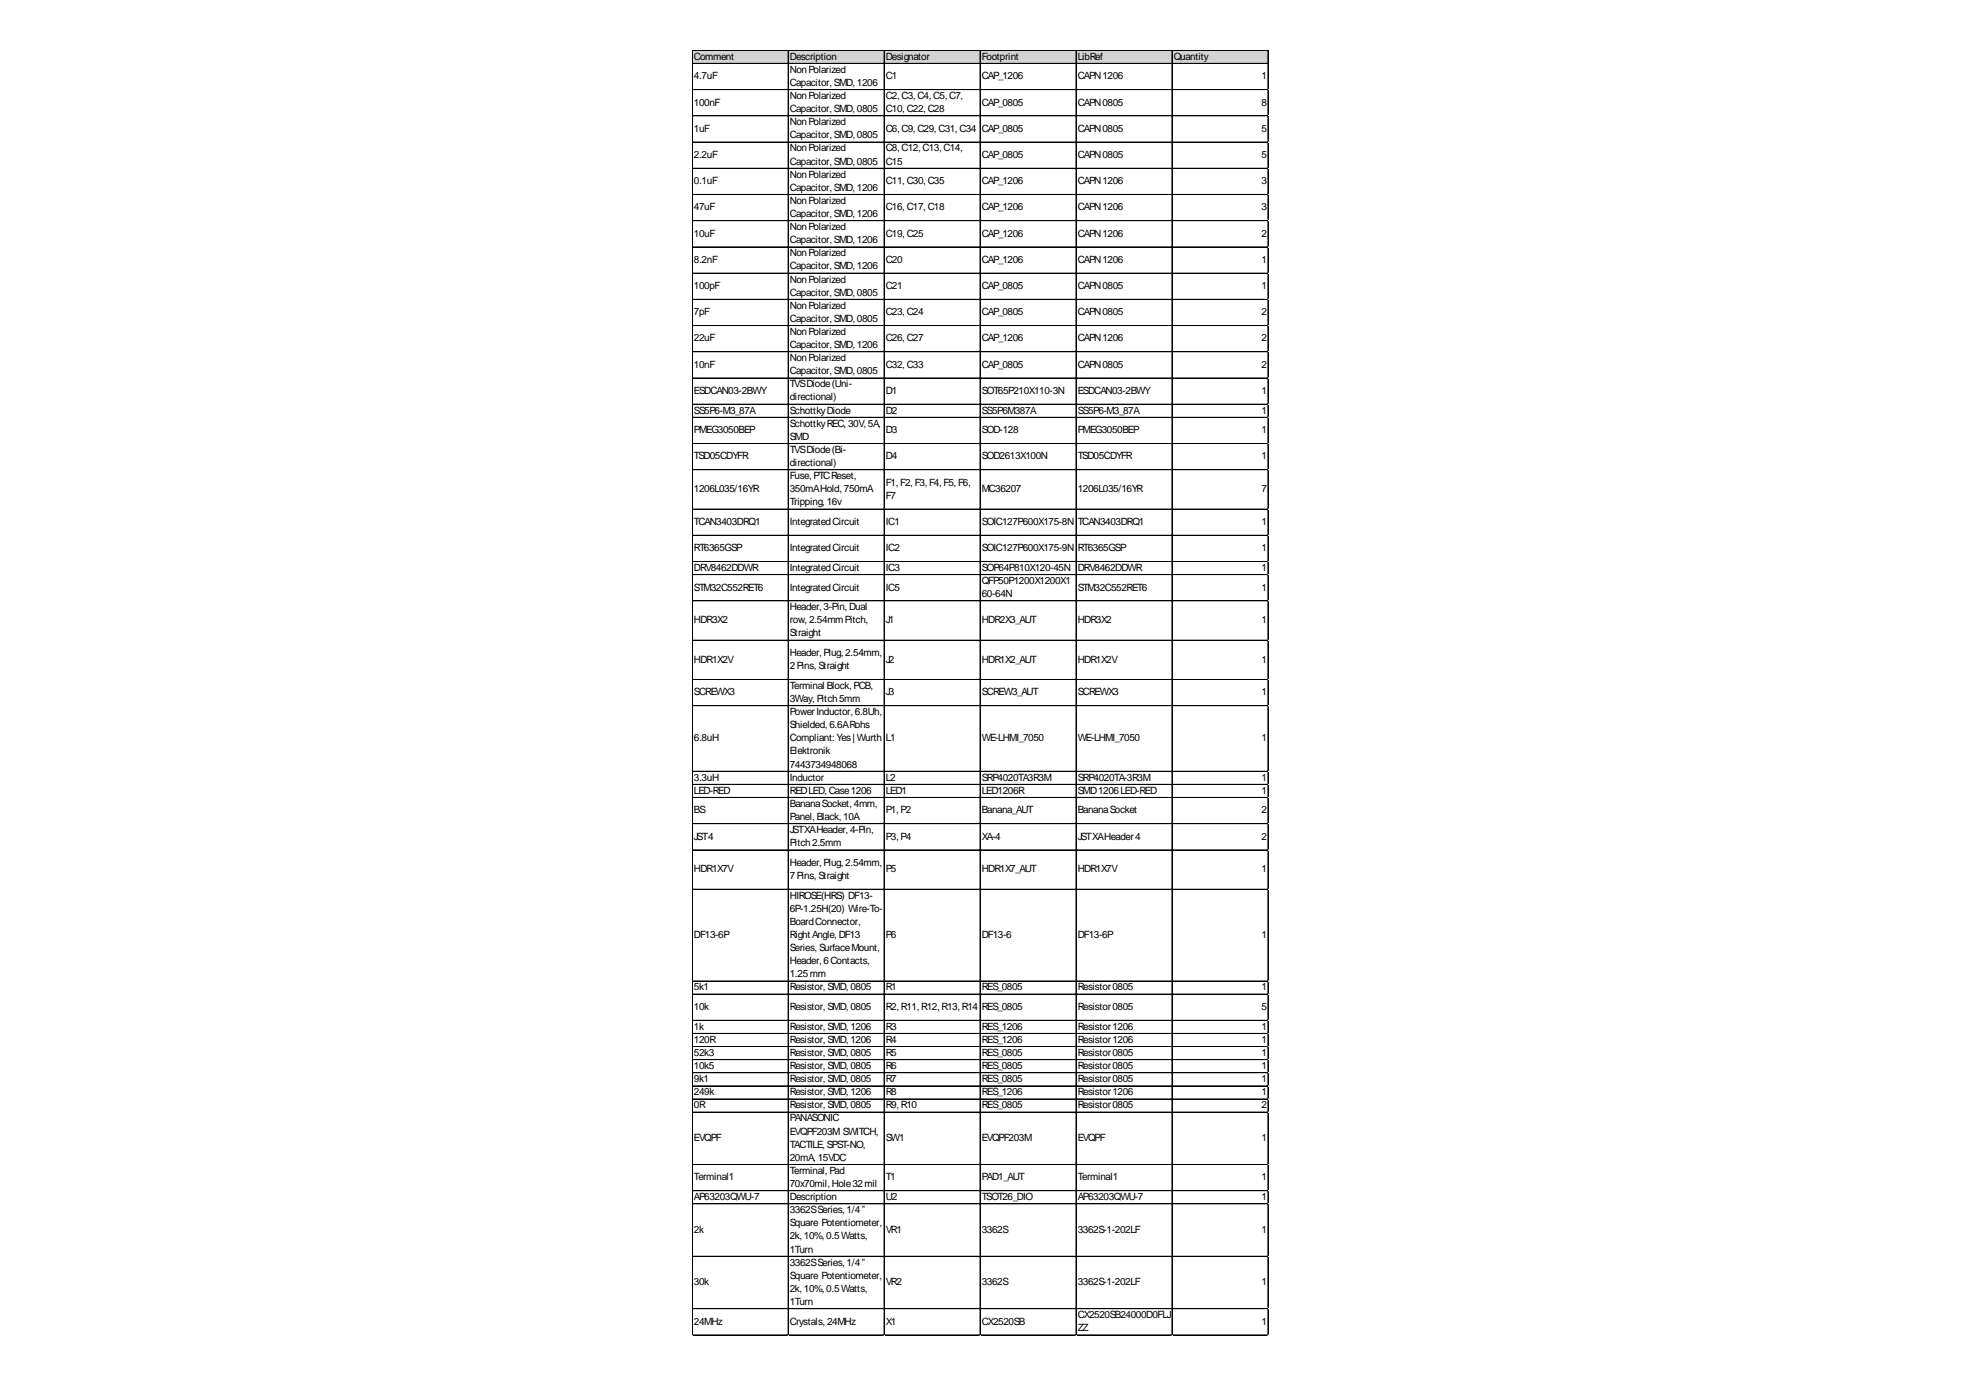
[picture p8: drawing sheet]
<svg xmlns="http://www.w3.org/2000/svg" width="297mm" height="210mm" viewBox="0 0 297 210" stroke-linecap="round" stroke-linejoin="round" font-family="sans-serif">
<defs><g id="words">
<g font-size="1.5">
<text x="105" y="9">Comment</text>
<text x="119.6" y="9">Description</text>
<text x="119.6" y="11">NonPolarized</text>
<text x="134.1" y="9">Designator</text>
<text x="148.6" y="9">Footprint</text>
<text x="163.2" y="9">LibRef</text>
<text x="177.7" y="9">Quantity</text>
<text x="105" y="12">4.7uF</text>
<text x="105" y="16">100nF</text>
<text x="119.6" y="13">Capacitor, SMD, 1206</text>
<text x="119.6" y="15">NonPolarized</text>
<text x="119.6" y="17">Capacitor, SMD, 0805</text>
<text x="134.1" y="12">C1</text>
<text x="134.1" y="15">C2, C3, C4, C5, C7,</text>
<text x="134.1" y="17">C10, C22, C28</text>
<text x="148.6" y="12">CAP_1206</text>
<text x="148.6" y="16">CAP_0805</text>
<text x="163.2" y="12">CAPN1206</text>
<text x="163.2" y="16">CAPN0805</text>
<text x="191" y="12">1</text>
<text x="191" y="16">8</text>
<text x="105" y="19.9">1uF</text>
<text x="105" y="23.9">2.2uF</text>
<text x="119.6" y="18.9">NonPolarized</text>
<text x="119.6" y="20.9">Capacitor, SMD, 0805</text>
<text x="119.6" y="22.9">NonPolarized</text>
<text x="134.1" y="19.9">C6, C9, C29, C31, C34</text>
<text x="134.1" y="22.9">C8, C12, C13, C14,</text>
<text x="148.6" y="19.9">CAP_0805</text>
<text x="148.6" y="23.9">CAP_0805</text>
<text x="163.2" y="19.9">CAPN0805</text>
<text x="163.2" y="23.9">CAPN0805</text>
<text x="191" y="19.9">5</text>
<text x="191" y="23.9">5</text>
<text x="105" y="27.9">0.1uF</text>
<text x="119.6" y="24.9">Capacitor, SMD, 0805</text>
<text x="119.6" y="26.9">NonPolarized</text>
<text x="119.6" y="28.9">Capacitor, SMD, 1206</text>
<text x="134.1" y="24.9">C15</text>
<text x="134.1" y="27.9">C11, C30, C35</text>
<text x="148.6" y="27.9">CAP_1206</text>
<text x="163.2" y="27.9">CAPN1206</text>
<text x="191" y="27.9">3</text>
<text x="105" y="31.8">47uF</text>
<text x="105" y="35.8">10uF</text>
<text x="119.6" y="30.8">NonPolarized</text>
<text x="119.6" y="32.8">Capacitor, SMD, 1206</text>
<text x="119.6" y="34.8">NonPolarized</text>
<text x="134.1" y="31.8">C16, C17, C18</text>
<text x="134.1" y="35.8">C19, C25</text>
<text x="148.6" y="31.8">CAP_1206</text>
<text x="148.6" y="35.8">CAP_1206</text>
<text x="163.2" y="31.8">CAPN1206</text>
<text x="163.2" y="35.8">CAPN1206</text>
<text x="191" y="31.8">3</text>
<text x="191" y="35.8">2</text>
<text x="105" y="39.8">8.2nF</text>
<text x="119.6" y="36.8">Capacitor, SMD, 1206</text>
<text x="119.6" y="38.8">NonPolarized</text>
<text x="119.6" y="40.8">Capacitor, SMD, 1206</text>
<text x="134.1" y="39.8">C20</text>
<text x="148.6" y="39.8">CAP_1206</text>
<text x="163.2" y="39.8">CAPN1206</text>
<text x="191" y="39.8">1</text>
<text x="105" y="43.7">100pF</text>
<text x="105" y="47.7">7pF</text>
<text x="119.6" y="42.8">NonPolarized</text>
<text x="119.6" y="44.7">Capacitor, SMD, 0805</text>
<text x="119.6" y="46.7">NonPolarized</text>
<text x="134.1" y="43.7">C21</text>
<text x="134.1" y="47.7">C23, C24</text>
<text x="148.6" y="43.7">CAP_0805</text>
<text x="148.6" y="47.7">CAP_0805</text>
<text x="163.2" y="43.7">CAPN0805</text>
<text x="163.2" y="47.7">CAPN0805</text>
<text x="191" y="43.7">1</text>
<text x="191" y="47.7">2</text>
<text x="105" y="51.7">22uF</text>
<text x="119.6" y="48.7">Capacitor, SMD, 0805</text>
<text x="119.6" y="50.7">NonPolarized</text>
<text x="119.6" y="52.7">Capacitor, SMD, 1206</text>
<text x="134.1" y="51.7">C26, C27</text>
<text x="148.6" y="51.7">CAP_1206</text>
<text x="163.2" y="51.7">CAPN1206</text>
<text x="191" y="51.7">2</text>
<text x="105" y="55.6">10nF</text>
<text x="105" y="59.6">ESDCAN03-2BWY</text>
<text x="119.6" y="54.7">NonPolarized</text>
<text x="119.6" y="56.6">Capacitor, SMD, 0805</text>
<text x="119.6" y="58.6">TVSDiode(Uni-</text>
<text x="134.1" y="55.6">C32, C33</text>
<text x="134.1" y="59.6">D1</text>
<text x="148.6" y="55.6">CAP_0805</text>
<text x="148.6" y="59.6">SOT65P210X110-3N</text>
<text x="163.2" y="55.6">CAPN0805</text>
<text x="163.2" y="59.6">ESDCAN03-2BWY</text>
<text x="191" y="55.6">2</text>
<text x="191" y="59.6">1</text>
<text x="105" y="62.6">SS5P6-M3_87A</text>
<text x="105" y="65.6">PMEG3050BEP</text>
<text x="119.6" y="60.6">directional)</text>
<text x="119.6" y="62.6">SchottkyDiode</text>
<text x="119.6" y="64.6">SchottkyREC, 30V, 5A,</text>
<text x="134.1" y="62.6">D2</text>
<text x="134.1" y="65.6">D3</text>
<text x="148.6" y="62.6">SS5P6M387A</text>
<text x="148.6" y="65.6">SOD-128</text>
<text x="163.2" y="62.6">SS5P6-M3_87A</text>
<text x="163.2" y="65.6">PMEG3050BEP</text>
<text x="191" y="62.6">1</text>
<text x="191" y="65.6">1</text>
<text x="105" y="69.5">TSD05CDYFR</text>
<text x="119.6" y="66.6">SMD</text>
<text x="119.6" y="68.5">TVSDiode(Bi-</text>
<text x="119.6" y="70.5">directional)</text>
<text x="134.1" y="69.5">D4</text>
<text x="148.6" y="69.5">SOD2613X100N</text>
<text x="163.2" y="69.5">TSD05CDYFR</text>
<text x="191" y="69.5">1</text>
<text x="105" y="74.5">1206L035/16YR</text>
<text x="119.6" y="72.5">Fuse, PTCReset,</text>
<text x="119.6" y="74.5">350mAHold, 750mA</text>
<text x="119.6" y="76.5">Tripping, 16v</text>
<text x="134.1" y="73.5">F1, F2, F3, F4, F5, F6,</text>
<text x="134.1" y="75.5">F7</text>
<text x="148.6" y="74.5">MC36207</text>
<text x="163.2" y="74.5">1206L035/16YR</text>
<text x="191" y="74.5">7</text>
<text x="105" y="79.5">TCAN3403DRQ1</text>
<text x="105" y="83.4">RT6365GSP</text>
<text x="119.6" y="79.5">IntegratedCircuit</text>
<text x="119.6" y="83.4">IntegratedCircuit</text>
<text x="134.1" y="79.5">IC1</text>
<text x="134.1" y="83.4">IC2</text>
<text x="148.6" y="79.5">SOIC127P600X175-8N</text>
<text x="148.6" y="83.4">SOIC127P600X175-9N</text>
<text x="163.2" y="79.5">TCAN3403DRQ1</text>
<text x="163.2" y="83.4">RT6365GSP</text>
<text x="191" y="79.5">1</text>
<text x="191" y="83.4">1</text>
<text x="105" y="86.4">DRV8462DDWR</text>
<text x="105" y="89.4">STM32C552RET6</text>
<text x="119.6" y="86.4">IntegratedCircuit</text>
<text x="119.6" y="89.4">IntegratedCircuit</text>
<text x="134.1" y="86.4">IC3</text>
<text x="134.1" y="89.4">IC5</text>
<text x="148.6" y="86.4">SOP64P810X120-45N</text>
<text x="148.6" y="88.4">QFP50P1200X1200X1</text>
<text x="163.2" y="86.4">DRV8462DDWR</text>
<text x="163.2" y="89.4">STM32C552RET6</text>
<text x="191" y="86.4">1</text>
<text x="191" y="89.4">1</text>
<text x="105" y="94.3">HDR3X2</text>
<text x="119.6" y="92.3">Header, 3-Pin, Dual</text>
<text x="119.6" y="94.3">row, 2.54mmPitch,</text>
<text x="134.1" y="94.3">J1</text>
<text x="148.6" y="90.4">60-64N</text>
<text x="148.6" y="94.3">HDR2X3_AUT</text>
<text x="163.2" y="94.3">HDR3X2</text>
<text x="191" y="94.3">1</text>
<text x="105" y="100.3">HDR1X2V</text>
<text x="119.6" y="96.3">Straight</text>
<text x="119.6" y="99.3">Header, Plug, 2.54mm,</text>
<text x="119.6" y="101.3">2Pins, Straight</text>
<text x="134.1" y="100.3">J2</text>
<text x="148.6" y="100.3">HDR1X2_AUT</text>
<text x="163.2" y="100.3">HDR1X2V</text>
<text x="191" y="100.3">1</text>
<text x="105" y="105.2">SCREWX3</text>
<text x="119.6" y="104.3">Terminal Block, PCB,</text>
<text x="119.6" y="106.2">3Way, Pitch5mm</text>
<text x="134.1" y="105.2">J3</text>
<text x="148.6" y="105.2">SCREW3_AUT</text>
<text x="163.2" y="105.2">SCREWX3</text>
<text x="191" y="105.2">1</text>
<text x="105" y="112.2">6.8uH</text>
<text x="119.6" y="108.2">PowerInductor, 6.8Uh,</text>
<text x="119.6" y="110.2">Shielded, 6.6ARohs</text>
<text x="119.6" y="112.2">Compliant: Yes| Wurth</text>
<text x="134.1" y="112.2">L1</text>
<text x="148.6" y="112.2">WE-LHMI_7050</text>
<text x="163.2" y="112.2">WE-LHMI_7050</text>
<text x="191" y="112.2">1</text>
<text x="105" y="118.1">3.3uH</text>
<text x="119.6" y="114.2">Elektronik</text>
<text x="119.6" y="116.2">7443734948068</text>
<text x="119.6" y="118.1">Inductor</text>
<text x="134.1" y="118.1">L2</text>
<text x="148.6" y="118.1">SRP4020TA3R3M</text>
<text x="163.2" y="118.1">SRP4020TA-3R3M</text>
<text x="191" y="118.1">1</text>
<text x="105" y="120.1">LED-RED</text>
<text x="105" y="123.1">BS</text>
<text x="119.6" y="120.1">REDLED, Case1206</text>
<text x="119.6" y="122.1">BananaSocket, 4mm,</text>
<text x="119.6" y="124.1">Panel, Black, 10A</text>
<text x="134.1" y="120.1">LED1</text>
<text x="134.1" y="123.1">P1, P2</text>
<text x="148.6" y="120.1">LED1206R</text>
<text x="148.6" y="123.1">Banana_AUT</text>
<text x="163.2" y="120.1">SMD1206LED-RED</text>
<text x="163.2" y="123.1">BananaSocket</text>
<text x="191" y="120.1">1</text>
<text x="191" y="123.1">2</text>
<text x="105" y="127.1">JST4</text>
<text x="119.6" y="126.1">JSTXAHeader, 4-Pin,</text>
<text x="119.6" y="128.1">Pitch2.5mm</text>
<text x="119.6" y="131">Header, Plug, 2.54mm,</text>
<text x="134.1" y="127.1">P3, P4</text>
<text x="148.6" y="127.1">XA-4</text>
<text x="163.2" y="127.1">JSTXAHeader4</text>
<text x="191" y="127.1">2</text>
<text x="105" y="132">HDR1X7V</text>
<text x="119.6" y="133">7Pins, Straight</text>
<text x="119.6" y="136">HIROSE(HRS) DF13-</text>
<text x="119.6" y="138">6P-1.25H(20) Wire-To-</text>
<text x="134.1" y="132">P5</text>
<text x="148.6" y="132">HDR1X7_AUT</text>
<text x="163.2" y="132">HDR1X7V</text>
<text x="191" y="132">1</text>
<text x="105" y="141.9">DF13-6P</text>
<text x="119.6" y="140">BoardConnector,</text>
<text x="119.6" y="141.9">Right Angle, DF13</text>
<text x="119.6" y="143.9">Series, SurfaceMount,</text>
<text x="134.1" y="141.9">P6</text>
<text x="148.6" y="141.9">DF13-6</text>
<text x="163.2" y="141.9">DF13-6P</text>
<text x="191" y="141.9">1</text>
<text x="105" y="149.9">5k1</text>
<text x="119.6" y="145.9">Header, 6Contacts,</text>
<text x="119.6" y="147.9">1.25mm</text>
<text x="119.6" y="149.9">Resistor, SMD, 0805</text>
<text x="134.1" y="149.9">R1</text>
<text x="148.6" y="149.9">RES_0805</text>
<text x="163.2" y="149.9">Resistor0805</text>
<text x="191" y="149.9">1</text>
<text x="105" y="152.9">10k</text>
<text x="105" y="155.8">1k</text>
<text x="119.6" y="152.9">Resistor, SMD, 0805</text>
<text x="119.6" y="155.8">Resistor, SMD, 1206</text>
<text x="134.1" y="152.9">R2, R11, R12, R13, R14</text>
<text x="134.1" y="155.8">R3</text>
<text x="148.6" y="152.9">RES_0805</text>
<text x="148.6" y="155.8">RES_1206</text>
<text x="163.2" y="152.9">Resistor0805</text>
<text x="163.2" y="155.8">Resistor1206</text>
<text x="191" y="152.9">5</text>
<text x="191" y="155.8">1</text>
<text x="105" y="157.8">120R</text>
<text x="105" y="159.8">52k3</text>
<text x="105" y="161.8">10k5</text>
<text x="119.6" y="157.8">Resistor, SMD, 1206</text>
<text x="119.6" y="159.8">Resistor, SMD, 0805</text>
<text x="119.6" y="161.8">Resistor, SMD, 0805</text>
<text x="134.1" y="157.8">R4</text>
<text x="134.1" y="159.8">R5</text>
<text x="134.1" y="161.8">R6</text>
<text x="148.6" y="157.8">RES_1206</text>
<text x="148.6" y="159.8">RES_0805</text>
<text x="148.6" y="161.8">RES_0805</text>
<text x="163.2" y="157.8">Resistor1206</text>
<text x="163.2" y="159.8">Resistor0805</text>
<text x="163.2" y="161.8">Resistor0805</text>
<text x="191" y="157.8">1</text>
<text x="191" y="159.8">1</text>
<text x="191" y="161.8">1</text>
<text x="105" y="163.8">9k1</text>
<text x="105" y="165.7">249k</text>
<text x="105" y="167.7">0R</text>
<text x="119.6" y="163.8">Resistor, SMD, 0805</text>
<text x="119.6" y="165.7">Resistor, SMD, 1206</text>
<text x="119.6" y="167.7">Resistor, SMD, 0805</text>
<text x="134.1" y="163.8">R7</text>
<text x="134.1" y="165.7">R8</text>
<text x="134.1" y="167.7">R9, R10</text>
<text x="148.6" y="163.8">RES_0805</text>
<text x="148.6" y="165.7">RES_1206</text>
<text x="148.6" y="167.7">RES_0805</text>
<text x="163.2" y="163.8">Resistor0805</text>
<text x="163.2" y="165.7">Resistor1206</text>
<text x="163.2" y="167.7">Resistor0805</text>
<text x="191" y="163.8">1</text>
<text x="191" y="165.7">1</text>
<text x="191" y="167.7">2</text>
<text x="105" y="172.7">EVQPF</text>
<text x="119.6" y="169.7">PANASONIC</text>
<text x="119.6" y="171.7">EVQPF203M SWITCH,</text>
<text x="119.6" y="173.7">TACTILE, SPST-NO,</text>
<text x="134.1" y="172.7">SW1</text>
<text x="148.6" y="172.7">EVQPF203M</text>
<text x="163.2" y="172.7">EVQPF</text>
<text x="191" y="172.7">1</text>
<text x="105" y="178.6">Terminal1</text>
<text x="119.6" y="175.7">20mA, 15VDC</text>
<text x="119.6" y="177.7">Terminal, Pad</text>
<text x="119.6" y="179.6">70x70mil, Hole32mil</text>
<text x="134.1" y="178.6">T1</text>
<text x="148.6" y="178.6">PAD1_AUT</text>
<text x="163.2" y="178.6">Terminal1</text>
<text x="191" y="178.6">1</text>
<text x="105" y="181.6">AP63203QWU-7</text>
<text x="119.6" y="181.6">Description</text>
<text x="119.6" y="183.6">3362SSeries, 1/4”</text>
<text x="119.6" y="185.6">Square Potentiometer,</text>
<text x="134.1" y="181.6">U2</text>
<text x="148.6" y="181.6">TSOT26_DIO</text>
<text x="163.2" y="181.6">AP63203QWU-7</text>
<text x="191" y="181.6">1</text>
<text x="105" y="186.6">2k</text>
<text x="119.6" y="187.6">2k, 10%, 0.5Watts,</text>
<text x="119.6" y="189.6">1Turn</text>
<text x="119.6" y="191.5">3362SSeries, 1/4”</text>
<text x="134.1" y="186.6">VR1</text>
<text x="148.6" y="186.6">3362S</text>
<text x="163.2" y="186.6">3362S-1-202LF</text>
<text x="191" y="186.6">1</text>
<text x="105" y="194.5">30k</text>
<text x="119.6" y="193.5">Square Potentiometer,</text>
<text x="119.6" y="195.5">2k, 10%, 0.5Watts,</text>
<text x="119.6" y="197.5">1Turn</text>
<text x="134.1" y="194.5">VR2</text>
<text x="148.6" y="194.5">3362S</text>
<text x="163.2" y="194.5">3362S-1-202LF</text>
<text x="191" y="194.5">1</text>
<text x="105" y="200.5">24MHz</text>
<text x="119.6" y="200.5">Crystals, 24MHz</text>
<text x="134.1" y="200.5">X1</text>
<text x="148.6" y="200.5">CX2520SB</text>
<text x="163.2" y="199.5">CX2520SB24000D0FLJ</text>
<text x="163.2" y="201.5">ZZ</text>
<text x="191" y="200.5">1</text>
</g>
</g></defs>
<path d="M104.8 7.6h87.3v2h-87.3z" fill="#d3d3d3"/>
<g fill="none" stroke="#000" stroke-width=".15">
<path d="M104.8 7.6v194.5M104.8 7.6h87.2M104.8 9.6h87.2M104.8 13.6h87.2M104.8 17.5h87.2M104.8 17.6h87.2M119.3 7.7v194.4M133.8 7.7v194.4M133.9 7.7v194.4M148.4 7.7v194.4M162.9 7.7v194.4M177.4 7.7l.1 194.4"/>
<path d="M192 7.7v194.4M104.8 21.5h87.2M104.8 25.5h87.2M104.8 29.4h87.2M104.8 29.5h87.2M104.8 33.4h87.2M104.8 37.4h87.2M104.8 41.3h87.2M104.8 41.4h87.2M104.8 45.3h87.2M104.8 49.3h87.2M104.8 53.2h87.2"/>
<path d="M104.8 53.3h87.2M104.8 57.2h87.2M104.8 61.2h87.2M104.8 63.2h87.2M104.8 67.1h87.2M104.8 71.1h87.2M104.8 77h87.2M104.8 77.1h87.2M104.8 81h87.2M104.8 85h87.2M104.8 87h87.2M104.8 90.9h87.2"/>
<path d="M104.8 91h87.2M104.8 96.9h87.2M104.8 102.8h87.2M104.8 106.8h87.2M104.8 116.7h87.2M104.8 118.7h87.2M104.8 120.7h87.2M104.8 124.7h87.2M104.8 128.6h87.2M104.8 134.6h87.2M104.8 148.5h87.2M104.8 150.4h87.2"/>
<path d="M104.8 154.4h87.2M104.8 156.4h87.2M104.8 158.4h87.2M104.8 160.4h87.2M104.8 162.3h87.2M104.8 162.4h87.2M104.8 164.3h87.2M104.8 166.3h87.2M104.8 168.3h87.2M104.8 176.2h87.2M104.8 176.3h87.2M104.8 180.2h87.2"/>
<path d="M104.8 182.2h87.2M104.8 190.1h87.2M104.8 198.1h87.2M104.8 202h87.2"/>
</g>
<path d="M104.8 202.1h.1" fill="none" stroke="#e0e0e0" stroke-width=".15"/>
<path d="M119.3 202.1h.1" fill="none" stroke="#e0e0e0" stroke-width=".15"/>
<path d="M133.8 202.1h.1" fill="none" stroke="#e0e0e0" stroke-width=".15"/>
<path d="M148.4 202.1h.1" fill="none" stroke="#e0e0e0" stroke-width=".15"/>
<path d="M162.9 202.1h.1" fill="none" stroke="#e0e0e0" stroke-width=".15"/>
<path d="M177.4 202.1h.1" fill="none" stroke="#e0e0e0" stroke-width=".15"/>
<path d="M192 202.1h.1" fill="none" stroke="#e0e0e0" stroke-width=".15"/>
<path d="M192 13.6h.1" fill="none" stroke="#e0e0e0" stroke-width=".15"/>
<path d="M192 17.5h.1" fill="none" stroke="#e0e0e0" stroke-width=".15"/>
<path d="M192 21.5h.1" fill="none" stroke="#e0e0e0" stroke-width=".15"/>
<path d="M192 25.5h.1" fill="none" stroke="#e0e0e0" stroke-width=".15"/>
<path d="M192 29.4h.1" fill="none" stroke="#e0e0e0" stroke-width=".15"/>
<path d="M192 33.4h.1" fill="none" stroke="#e0e0e0" stroke-width=".15"/>
<path d="M192 37.4h.1" fill="none" stroke="#e0e0e0" stroke-width=".15"/>
<path d="M192 41.3h.1" fill="none" stroke="#e0e0e0" stroke-width=".15"/>
<path d="M192 45.3h.1" fill="none" stroke="#e0e0e0" stroke-width=".15"/>
<path d="M192 49.3h.1" fill="none" stroke="#e0e0e0" stroke-width=".15"/>
<path d="M192 53.2h.1" fill="none" stroke="#e0e0e0" stroke-width=".15"/>
<path d="M192 57.2h.1" fill="none" stroke="#e0e0e0" stroke-width=".15"/>
<path d="M192 61.2h.1" fill="none" stroke="#e0e0e0" stroke-width=".15"/>
<path d="M192 63.2h.1" fill="none" stroke="#e0e0e0" stroke-width=".15"/>
<path d="M192 67.1h.1" fill="none" stroke="#e0e0e0" stroke-width=".15"/>
<path d="M192 71.1h.1" fill="none" stroke="#e0e0e0" stroke-width=".15"/>
<path d="M192 77h.1" fill="none" stroke="#e0e0e0" stroke-width=".15"/>
<path d="M192 81h.1" fill="none" stroke="#e0e0e0" stroke-width=".15"/>
<path d="M192 85h.1" fill="none" stroke="#e0e0e0" stroke-width=".15"/>
<path d="M192 87h.1" fill="none" stroke="#e0e0e0" stroke-width=".15"/>
<path d="M192 90.9h.1" fill="none" stroke="#e0e0e0" stroke-width=".15"/>
<path d="M192 96.9h.1" fill="none" stroke="#e0e0e0" stroke-width=".15"/>
<path d="M192 102.8h.1" fill="none" stroke="#e0e0e0" stroke-width=".15"/>
<path d="M192 106.8h.1" fill="none" stroke="#e0e0e0" stroke-width=".15"/>
<path d="M192 116.7h.1" fill="none" stroke="#e0e0e0" stroke-width=".15"/>
<path d="M192 118.7h.1" fill="none" stroke="#e0e0e0" stroke-width=".15"/>
<path d="M192 120.7h.1" fill="none" stroke="#e0e0e0" stroke-width=".15"/>
<path d="M192 124.7h.1" fill="none" stroke="#e0e0e0" stroke-width=".15"/>
<path d="M192 128.6h.1" fill="none" stroke="#e0e0e0" stroke-width=".15"/>
<path d="M192 134.6h.1" fill="none" stroke="#e0e0e0" stroke-width=".15"/>
<path d="M192 148.5h.1" fill="none" stroke="#e0e0e0" stroke-width=".15"/>
<path d="M192 150.4h.1" fill="none" stroke="#e0e0e0" stroke-width=".15"/>
<path d="M192 154.4h.1" fill="none" stroke="#e0e0e0" stroke-width=".15"/>
<path d="M192 156.4h.1" fill="none" stroke="#e0e0e0" stroke-width=".15"/>
<path d="M192 158.4h.1" fill="none" stroke="#e0e0e0" stroke-width=".15"/>
<path d="M192 160.4h.1" fill="none" stroke="#e0e0e0" stroke-width=".15"/>
<path d="M192 162.3h.1" fill="none" stroke="#e0e0e0" stroke-width=".15"/>
<path d="M192 164.3h.1" fill="none" stroke="#e0e0e0" stroke-width=".15"/>
<path d="M192 166.3h.1" fill="none" stroke="#e0e0e0" stroke-width=".15"/>
<path d="M192 168.3h.1" fill="none" stroke="#e0e0e0" stroke-width=".15"/>
<path d="M192 176.2h.1" fill="none" stroke="#e0e0e0" stroke-width=".15"/>
<path d="M192 180.2h.1" fill="none" stroke="#e0e0e0" stroke-width=".15"/>
<path d="M192 182.2h.1" fill="none" stroke="#e0e0e0" stroke-width=".15"/>
<path d="M192 190.1h.1" fill="none" stroke="#e0e0e0" stroke-width=".15"/>
<path d="M192 198.1h.1" fill="none" stroke="#e0e0e0" stroke-width=".15"/>
<path d="M192 202h.1" fill="none" stroke="#e0e0e0" stroke-width=".15"/>
<use href="#words"/>
</svg>
